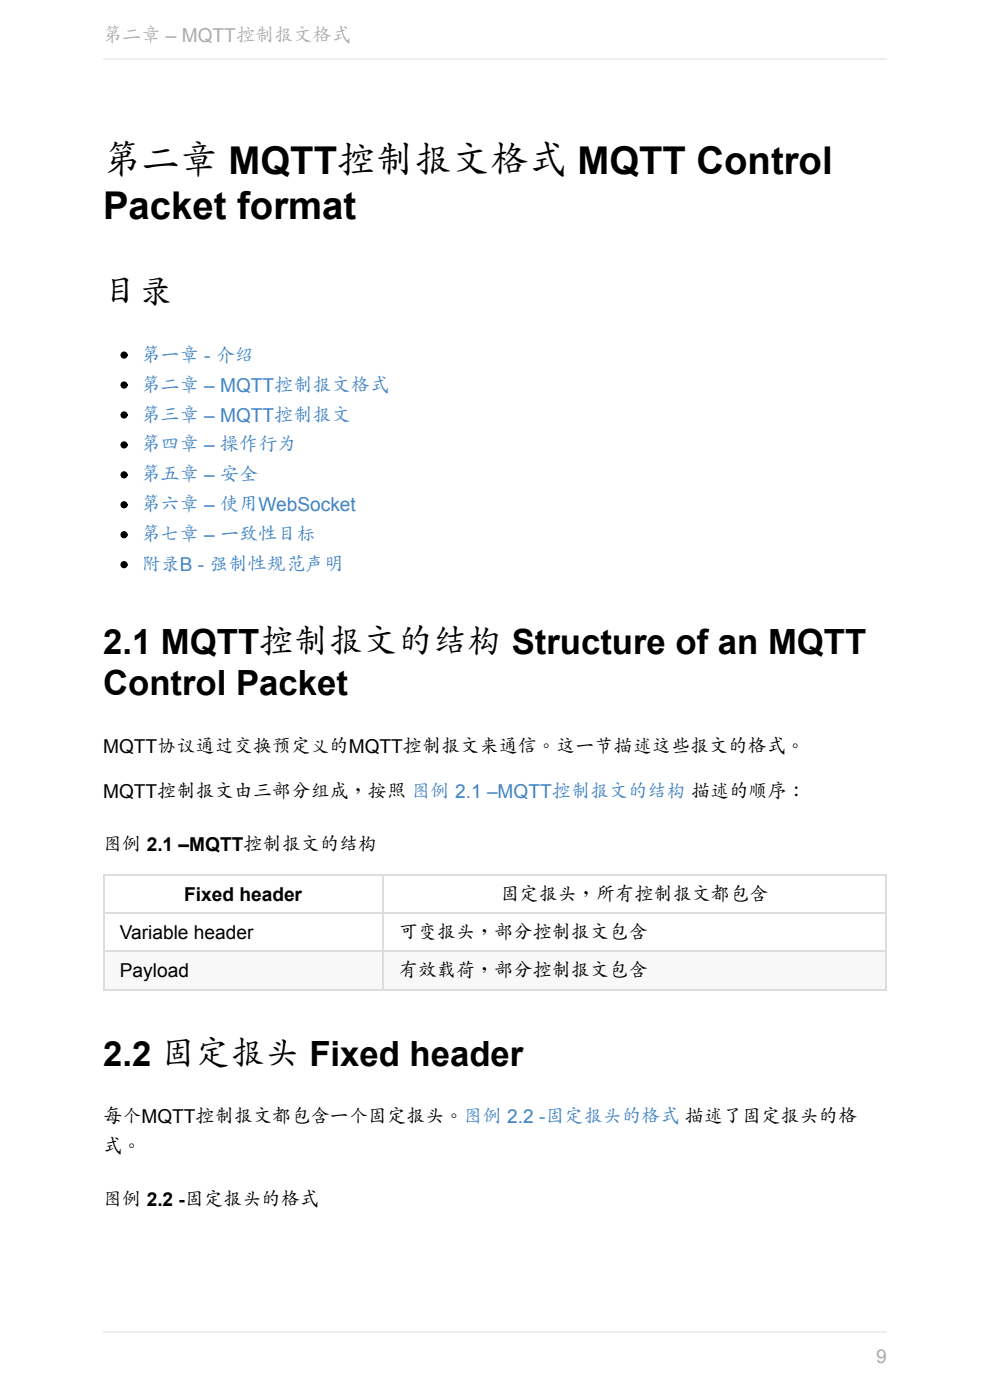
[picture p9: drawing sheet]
<svg xmlns="http://www.w3.org/2000/svg" width="210mm" height="297mm" viewBox="0 0 210 297" stroke-linecap="round" stroke-linejoin="round" font-family="sans-serif">
<defs><g id="words">
<g font-size="8.1">
<text x="21.9" y="36.8">第二章 MQTT控制报文格式 MQTT Control</text>
<text x="21.9" y="46.5">Packet format</text>
</g>
<g font-size="7.4">
<text x="21.9" y="64.5">目录</text>
<text x="21.9" y="138.7">2.1 MQTT控制报文的结构 Structure of an MQTT</text>
<text x="21.9" y="147.4">Control Packet</text>
<text x="21.9" y="226.1">2.2 固定报头 Fixed header</text>
</g>
<g font-size="4.1" fill="#aaa">
<text x="21.9" y="8.9">第二章 – MQTT控制报文格式</text>
<text x="185.8" y="289.1">9</text>
</g>
<g font-size="4.1" fill="#4183c4">
<text x="30" y="76.7">第一章 - 介绍</text>
<text x="30" y="83.1">第二章 – MQTT控制报文格式</text>
<text x="30" y="89.4">第三章 – MQTT控制报文</text>
<text x="30" y="95.8">第四章 – 操作行为</text>
<text x="30" y="102.1">第五章 – 安全</text>
<text x="30" y="108.5">第六章 – 使用WebSocket</text>
<text x="30" y="114.8">第七章 – 一致性目标</text>
<text x="30" y="121.2">附录B - 强制性规范声明</text>
</g>
<g font-size="4.1">
<text x="21.9" y="159.8">MQTT协议通过交换预定义的MQTT控制报文来通信。这一节描述这些报文的格式。</text>
<text x="21.9" y="169.2">MQTT控制报文由三部分组成，按照 图例 2.1 –MQTT控制报文的结构 描述的顺序：</text>
<text x="21.9" y="180.6">图例 2.1 –MQTT控制报文的结构</text>
<text x="39.1" y="191.1">Fixed header</text>
<text x="106.1" y="191.1">固定报头，所有控制报文都包含</text>
<text x="25.4" y="199.2">Variable header</text>
<text x="84.6" y="199.2">可变报头，部分控制报文包含</text>
<text x="25.4" y="207.3">Payload</text>
<text x="84.6" y="207.3">有效载荷，部分控制报文包含</text>
<text x="21.9" y="238.3">每个MQTT控制报文都包含一个固定报头。图例 2.2 -固定报头的格式 描述了固定报头的格</text>
<text x="21.9" y="244.7">式。</text>
<text x="21.9" y="255.8">图例 2.2 -固定报头的格式</text>
</g>
</g></defs>
<g fill="#f8f8f8">
<path d="M21.9 201.7h59.1v8.2h-59.1z"/>
<path d="M81 201.7h106.9v8.2h-106.9z"/>
</g>
<path d="M21.9 193.7h166.2M21.9 185.6h166.2M22 185.5v24.6M81.1 185.5v24.6M188 185.5v24.6M21.9 201.9h166.2M21.9 210h166.2" fill="none" stroke="#ddd" stroke-width=".25"/>
<g fill="#000" stroke="#000" stroke-width=".25">
<circle cx="26.3" cy="75.3" r=".63"/>
<circle cx="26.3" cy="81.7" r=".63"/>
<circle cx="26.3" cy="88" r=".63"/>
<circle cx="26.3" cy="94.4" r=".63"/>
<circle cx="26.3" cy="100.7" r=".63"/>
<circle cx="26.3" cy="107.1" r=".63"/>
<circle cx="26.3" cy="113.4" r=".63"/>
<circle cx="26.3" cy="119.8" r=".63"/>
</g>
<path d="M21.9 12.6h166.2M21.9 282.6h166.2" fill="none" stroke="#eee" stroke-width=".25"/>
<use href="#words"/>
</svg>
